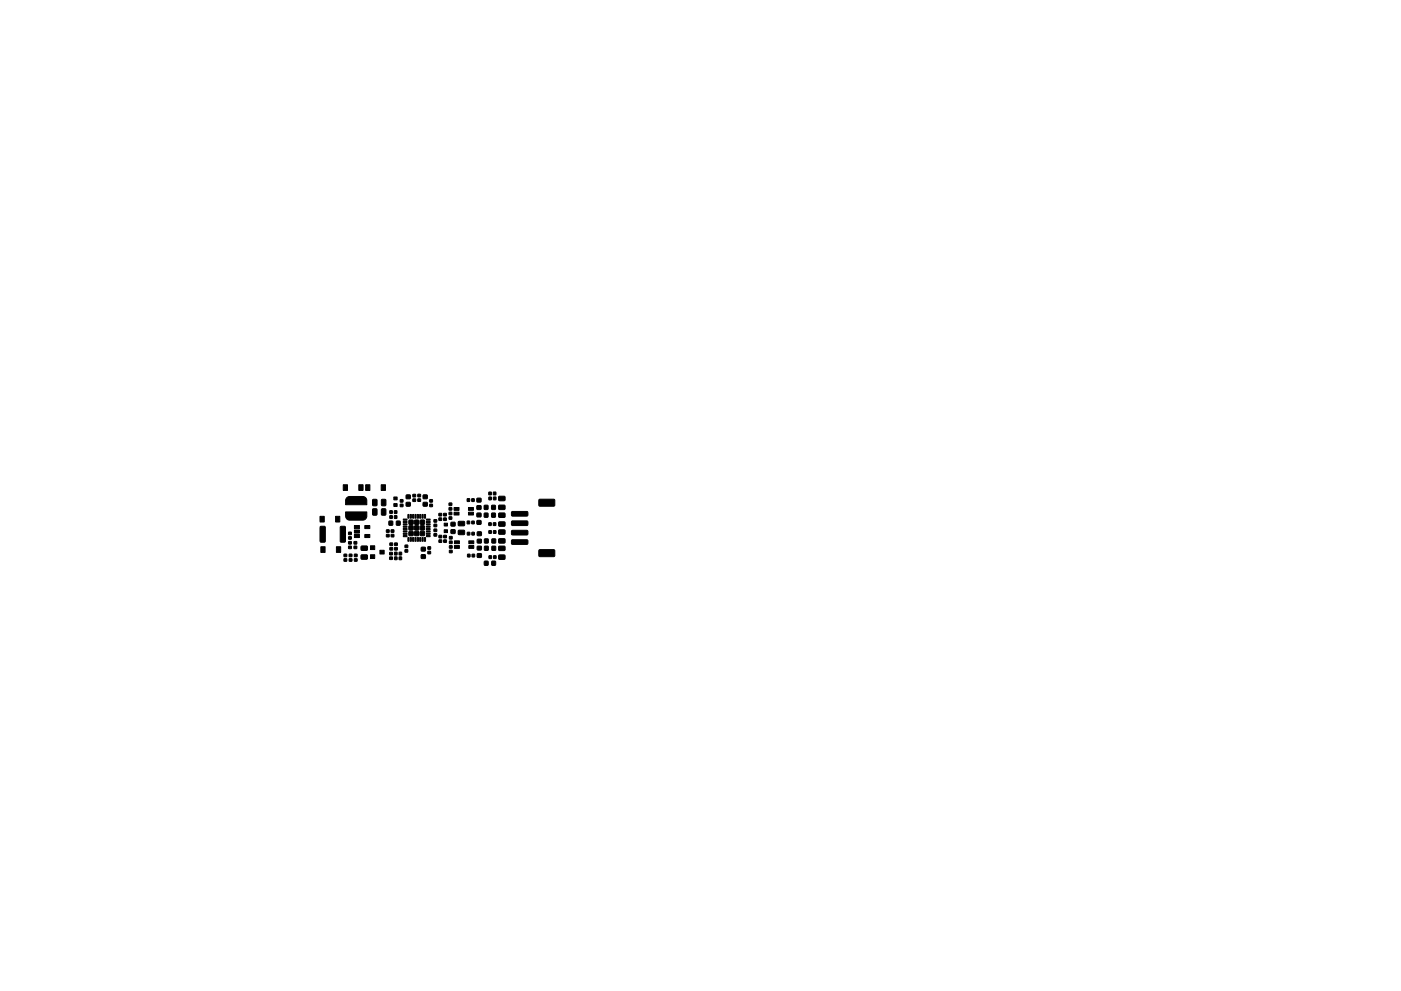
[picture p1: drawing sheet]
<svg xmlns="http://www.w3.org/2000/svg" width="297mm" height="210mm" viewBox="0 0 297 210" stroke-linecap="round" stroke-linejoin="round" font-family="sans-serif">
<g fill="#000" stroke="#000" stroke-width=".21">
<path d="M67.9 109.5h.8v1.2h-.8zM67.9 111.7l.8-.1 .3 .2v3l-.2 .2h-.7l-.2-.1zM68 116h.9v1.2h-.9zM71.1 109.5h.9v1.2h-.9zM71.3 116h.9v1.2h-.9zM72.2 111.7l.8-.1 .2 .2v3l-.1 .2h-.8l-.2-.1zM72.9 118.6l.6-.1v.5l-.5 .1zM72.9 117.6h.6v.5h-.5zM72.8 102.8h.9v1.2h-.9zM73.3 108.6h4.5v.9a.88 .88 0 0 1-.9 .9h-2.8a.88 .88 0 0 1-.8-.9zM73.9 112.9h.6v.5h-.6zM73.9 113.9h.6v.5h-.6z"/>
<path d="M73.9 114.9h.6v.5h-.6zM73.9 115.9h.6v.5h-.6zM74 118.6l.6-.1v.5l-.5 .1zM74 117.6h.6v.5h-.5zM75.1 113.4h1.1v.6h-1.1zM75.1 112.4h1.1v.7h-1.1zM75.1 111.5h1.1v.6h-1.1zM75.1 114.9h.5v.5h-.5zM75.1 115.9h.5v.5h-.5zM75.1 118.6l.6-.1v.5l-.5 .1zM75.1 117.6h.6v.5h-.5zM73.5 105.6l.6-.3h2.8a.88 .88 0 0 1 .9 .9v.9h-4.5v-1.1z"/>
<path d="M76.1 102.8h.9v1.2h-.9zM77.3 111.5h1.1v.6h-1.1zM77.3 113.4h1.1v.6h-1.1zM77.5 102.8h.9v1.2h-.9zM76.6 117.8l1.2-.1 .1 .9h-1.3zM76.6 115.9h1.2l.1 .8-1.3 .1zM78.6 117.7h.8v.8h-.8zM78.6 115.8h.8v.8h-.8zM79 108h.9v1.1l-.1 .2-.8-.1zM79 106h.9v1.1l-.1 .2-.8-.1zM80.6 116.7h.8v.8h-.8zM80.8 102.8h.9v1.2h-.9z"/>
<path d="M80.9 108h.9l-.1 1.3-.8-.1zM80.9 106h.9l-.1 1.3-.8-.1zM81.9 112.4h.6v.5h-.5zM81.9 113.4h.6v.5h-.5zM82.7 108.4h.5v.5h-.5zM82.7 109.4h.5v.6h-.5zM82.6 118.2h.6v.5h-.6zM82.6 117.2h.6v.5h-.6zM82.5 110.6h.8l-.1 .8h-.7zM82.7 115.2h.5v.5h-.5zM82.7 116.2h.5v.5h-.5zM82.9 113.4h.6v.5h-.5z"/>
<path d="M82.9 112.4h.6v.5h-.5zM83.5 106.8h.7v.6h-.7zM83.5 105.4h.7v.6h-.7zM83.6 108.4h.5v.5h-.5zM83.6 109.4h.5v.6h-.5zM83.7 117.2h.5v.5h-.5zM83.7 118.2h.5v.5h-.5zM83.7 116.2h.5v.5h-.5zM83.7 115.2h.5v.5h-.5zM84.1 110.6h.7v.8h-.8zM84.6 117.2h.5v.5h-.5zM84.6 118.2h.5v.5h-.5z"/>
<path d="M84.9 106h.5v.5h-.5zM84.9 107h.5v.5h-.5zM85.5 113.6h.7l.1 .2-.7 .1zM85.5 113.1h.7l.1 .2-.7 .1zM85.5 112.6h.7l.1 .2-.7 .1zM85.5 112.1h.7l.1 .2-.7 .1zM85.5 111.6h.7l.1 .2-.7 .1zM85.5 111.1h.7l.1 .2-.7 .1zM85.5 110.6h.7l.1 .2-.7 .1zM85.5 110.1h.7l.1 .2-.7 .1zM85.9 116.6h.5v.5h-.5zM85.9 115.7h.5v.5h-.5z"/>
<path d="M86.5 109.2h.2v.7h-.2zM86.5 114.1h.2v.7h-.2zM86.1 105h.8l.1 .8h-.8zM86.1 106.6h.8l.1 .7-.8 .1zM87 109.2h.2v.7h-.2zM87 114.1h.2v.7h-.2zM86.7 112.8h.9v.8h-.9zM86.7 111.6h.9v.8h-.9zM86.7 110.4h.9v.8h-.9zM87.5 109.2h.2v.7h-.2zM87.5 114.1h.2v.7h-.2zM87.5 104.9h.6v.5h-.5z"/>
<path d="M87.5 105.9h.6v.5h-.5zM88 109.2h.2v.7h-.2zM88 114.1h.2v.7h-.2zM87.9 112.8h.9v.8h-.9zM87.9 111.6h.9v.8h-.9zM87.9 110.4h.9v.8h-.9zM88.5 109.2h.2v.7h-.2zM88.5 114.1h.2v.7h-.2zM88.6 104.9h.5l.1 .5h-.6zM88.6 105.9l.5-.1 .1 .5-.6 .1zM89 109.2h.2v.7h-.2zM89 114.1h.2v.7h-.2z"/>
<path d="M89.5 109.2h.2v.7h-.2zM89.5 114.1h.2v.7h-.2zM89.1 112.8h.9v.8h-.9zM89.1 111.6h.9v.8h-.9zM89.1 110.4h.9v.8h-.9zM89.3 117.7h.8l.1 .7-.8 .1zM89.3 116.1h.8l.1 .8h-.8zM90 109.2h.2v.7h-.2zM90 114.1h.2v.7h-.2zM89.7 105h.8l.1 .8h-.8zM89.7 106.6h.8l.1 .7-.8 .1zM90.4 110.1h.7l.1 .2-.7 .1z"/>
<path d="M90.4 110.6h.7l.1 .2-.7 .1zM90.4 111.1h.7l.1 .2-.7 .1zM90.4 111.6h.7l.1 .2-.7 .1zM90.4 112.1h.7l.1 .2-.7 .1zM90.4 112.6h.7l.1 .2-.7 .1zM90.4 113.1h.7l.1 .2-.7 .1zM90.4 113.6h.7l.1 .2-.7 .1zM90.7 116h.6v.5h-.6zM90.7 117h.6v.5h-.6zM91.1 107h.6v.5h-.6zM91.1 106h.6v.5h-.6zM92 113.2h.6v.5h-.6z"/>
<path d="M92 112.3h.6v.5h-.6zM92 110.3h.6v.5h-.6zM92 111.2h.6v.5h-.6zM93.1 108.9h.5v.5h-.5zM93.1 109.9h.5v.5h-.5zM93.1 114.6l.5-.1v.6h-.5zM93.1 113.6h.5v.5h-.5zM94.2 112.4h.7v.6h-.7zM94.2 111h.7v.6h-.7zM94.1 109.9h.5v.5h-.5zM94.1 108.9h.5v.5h-.5zM94.1 113.6h.5v.5h-.5z"/>
<path d="M94.1 114.6l.5-.1v.6h-.5zM95.2 106.7h.6v.5h-.6zM95.2 107.7h.6v.5h-.6zM95.2 108.7h.6v.5h-.6zM95.2 109.7h.6v.5h-.6zM95.3 116.8l.5-.1 .1 .5-.6 .1zM95.3 115.8h.5l.1 .5h-.6zM95.3 114.8h.5l.1 .5h-.6zM95.3 113.8h.5l.1 .5h-.6zM96.3 108.7h1v.6h-1zM96.3 107.7h1v.6h-1zM95.6 110.8h.8l.1 .8h-.8z"/>
<path d="M95.6 112.4h.8l.1 .7-.8 .1zM96.4 115.7h1v.6h-1zM96.4 114.7h1v.6h-1zM97.2 110.7l1.2-.1 .1 .9h-1.3zM97.2 112.5h1.2l.1 .8-1.3 .1zM99.3 108.7h1.1v.6h-1.1zM99.3 107.7h1.1v.6h-1.1zM99.4 115.7h1v.6h-1zM99.4 114.7h1v.6h-1zM99.1 105.8h.5v.6h-.5zM99.1 110.6h.5v.5h-.5zM99.1 112.9h.5v.6h-.5z"/>
<path d="M99.1 117.6h.6l-.1 .6-.5-.1zM100 105.8h.5v.6h-.5zM100 110.6h.5v.5h-.5zM100.1 112.9h.5v.6h-.5zM100.1 117.6h.5v.6l-.5-.1zM101.1 107.3h.8l.1 .7-.8 .1zM101.1 105.7h.8l.1 .8h-.8zM101.1 110.5l.8-.1 .1 .8h-.8zM101.1 108.9h.8l.1 .7h-.8zM101.2 115.9h.8l.1 .7-.9 .1zM101.2 117.5h.8l.1 .7h-.9zM101.2 112.9l.8-.1 .1 .8h-.9z"/>
<path d="M101.2 114.4h.8l.1 .8h-.9zM102.7 107.2l.8 .1-.1 .8-.7-.1zM102.7 108.9h.8l-.1 .8h-.7zM102.7 119.1h.8l-.1 .8h-.7zM102.7 115.9h.8v.8h-.8zM102.7 114.4h.8v.8h-.8zM103.6 110.9h.6l-.1 .6h-.5zM103.6 104.4h.6l-.1 .6h-.5zM103.7 112.6h.5v.6l-.5-.1zM103.7 105.5h.5v.5h-.5zM103.7 117.9h.5v.6h-.5zM104.3 107.2l.7 .1v.8l-.8-.1z"/>
<path d="M104.3 108.9h.7v.8h-.7zM104.3 119.1h.8l-.1 .8h-.7zM104.3 115.9h.8l-.1 .8h-.7zM104.3 114.4h.8v.8h-.8zM104.6 110.9h.5v.6h-.5zM104.6 104.4h.5v.6h-.5zM104.6 112.6h.5v.6l-.5-.1zM104.6 105.5h.5v.5h-.5zM104.7 117.9h.5v.6h-.6zM105.8 117.8h1.2l.1 .8-1.3 .1zM105.8 115.9h1.2l.1 .8-1.3 .1zM105.8 114.3h1.2l.1 .8-1.3 .1z"/>
<path d="M105.8 112.5l1.2-.1 .1 .9h-1.3zM105.8 105.3h1.2l.1 .8-1.3 .1zM105.8 107.2h1.2l.1 .8-1.3 .1zM105.8 108.9h1.2l.1 .8-1.3 .1zM105.8 110.8l1.2-.1 .1 .9h-1.3zM108.5 108.6l3.2-.1 .2 .2v.6l-.2 .2h-3.1l-.2-.2zM108.5 110.6l3.2-.1 .2 .2v.6l-.2 .2h-3.1l-.2-.2zM108.5 112.6l3.2-.1 .2 .2v.6l-.2 .2h-3.1l-.2-.2zM108.5 114.6l3.2-.1 .2 .2v.6l-.2 .2h-3.1l-.2-.2zM114.3 106l3.2-.1 .1 .2v1.2l-.2 .1h-3l-.2-.2zM114.3 116.7l3.2-.1 .1 .2v1.2l-.2 .1h-3l-.2-.2z"/>
</g>
</svg>
